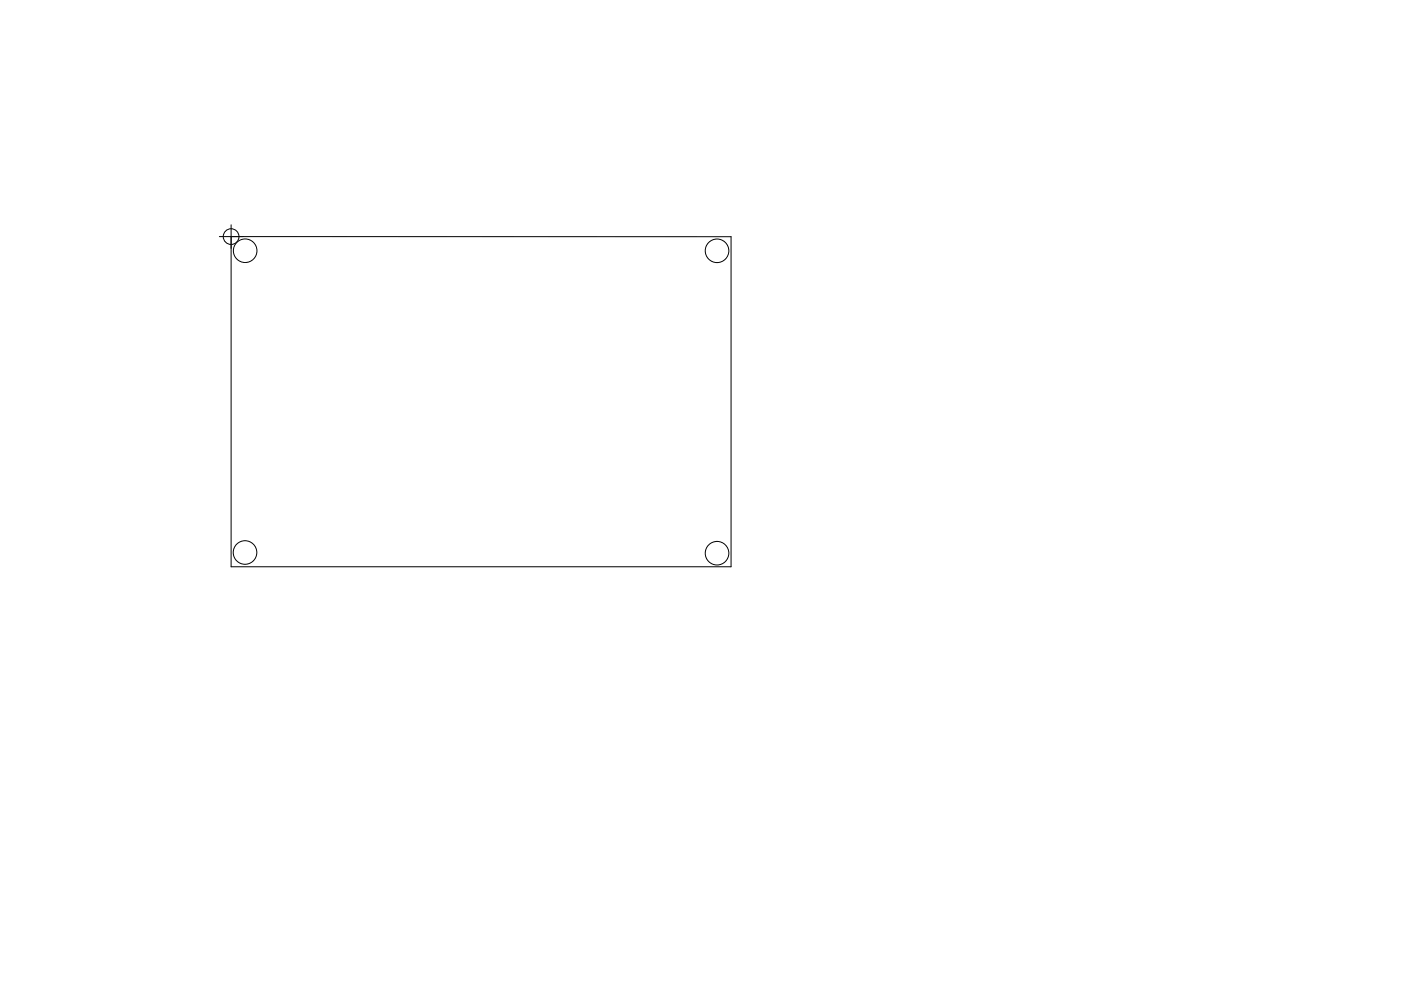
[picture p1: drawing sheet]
<svg xmlns="http://www.w3.org/2000/svg" width="297mm" height="210mm" viewBox="0 0 297 210" stroke-linecap="round" stroke-linejoin="round" font-family="sans-serif">
<g fill="none" stroke="#000" stroke-width=".21">
<path d="M49 47.7v72.5h106v-70h-108.5"/>
<circle cx="49" cy="50.2" r="1.67"/>
<circle cx="52" cy="53.2" r="2.5"/>
<circle cx="152" cy="53.2" r="2.5"/>
<circle cx="51.9" cy="117.2" r="2.5"/>
<circle cx="152" cy="117.4" r="2.5"/>
</g>
</svg>
